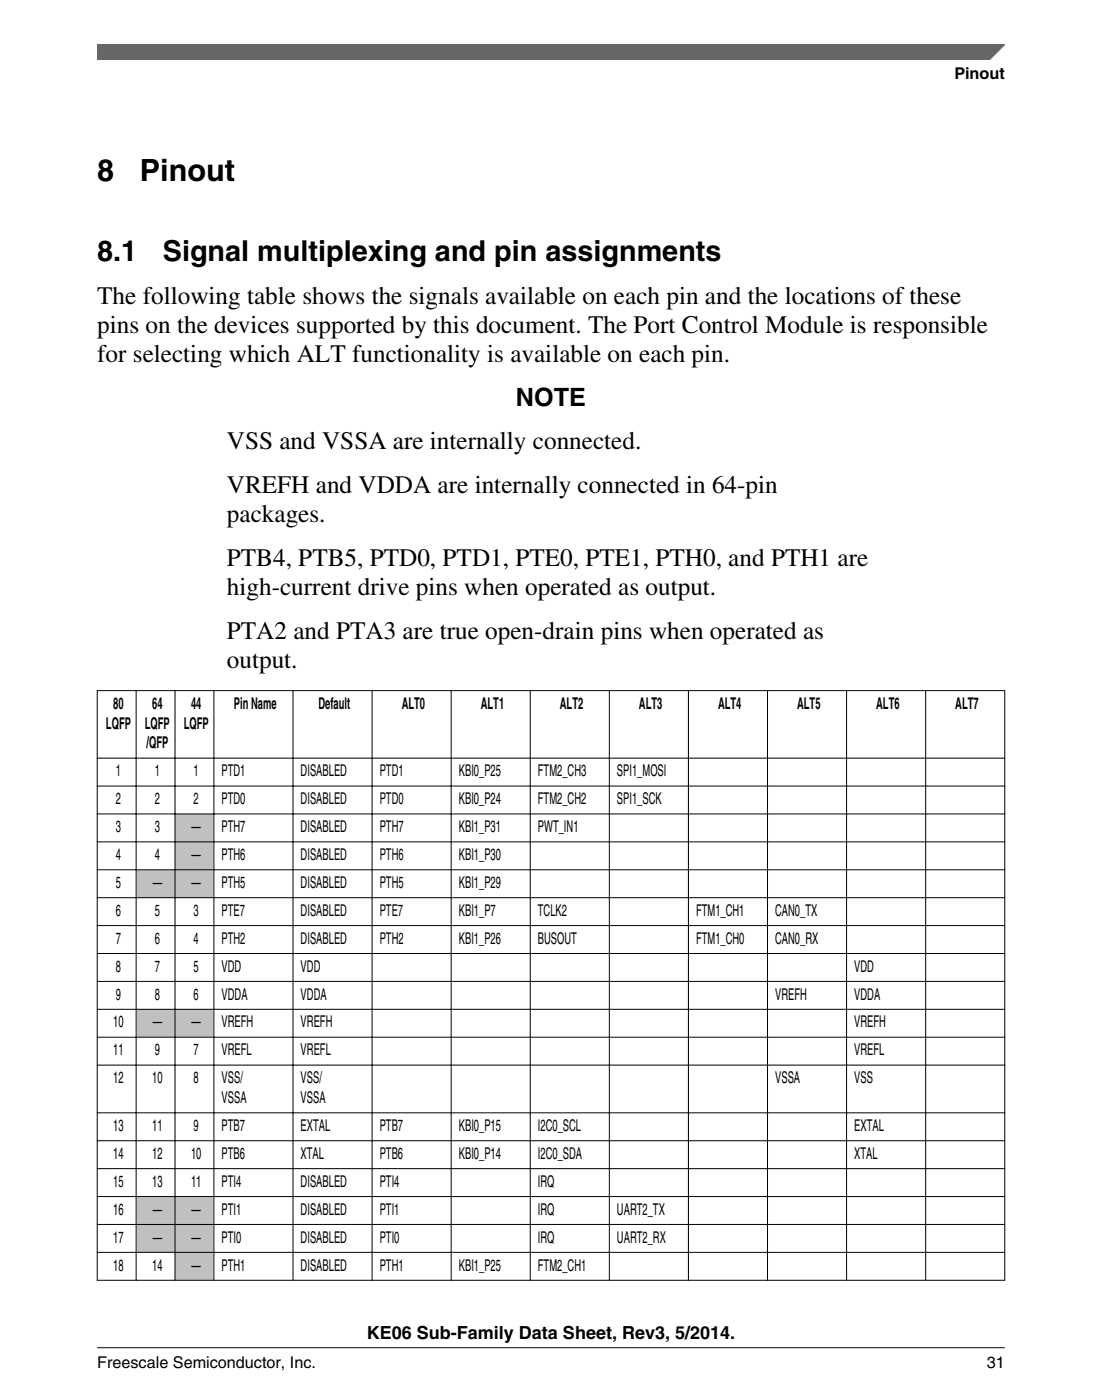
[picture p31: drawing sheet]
<svg xmlns="http://www.w3.org/2000/svg" width="216mm" height="274mm" viewBox="0 0 216 274" stroke-linecap="round" stroke-linejoin="round" font-family="sans-serif">
<defs><g id="words">
<g font-size="6">
<text x="19" y="35.5">8</text>
<text x="27.4" y="35.5">Pinout</text>
</g>
<g font-size="5.6">
<text x="19.1" y="51.1">8.1</text>
<text x="31.9" y="51.1">Signal multiplexing and pin assignments</text>
</g>
<g font-size="4.9">
<text x="19" y="59.6">The following table shows the signals available on each pin and the locations of these</text>
<text x="19" y="65.3">pins on the devices supported by this document. The Port Control Module is responsible</text>
<text x="19" y="70.9">for selecting which ALT functionality is available on each pin.</text>
<text x="101.1" y="79.5">NOTE</text>
<text x="44.5" y="88.1">VSS and VSSA are internally connected.</text>
<text x="44.5" y="96.7">VREFH and VDDA are internally connected in 64-pin</text>
<text x="44.5" y="102.3">packages.</text>
<text x="44.5" y="110.9">PTB4, PTB5, PTD0, PTD1, PTE0, PTE1, PTH0, and PTH1 are</text>
<text x="44.5" y="116.6">high-current drive pins when operated as output.</text>
<text x="44.5" y="125.2">PTA2 and PTA3 are true open-drain pins when operated as</text>
<text x="44.5" y="130.8">output.</text>
</g>
<text font-size="3.5" x="71.9" y="262.3">KE06 Sub-Family Data Sheet, Rev3, 5/2014.</text>
<g font-size="3.2">
<text x="187" y="15.5">Pinout</text>
<text x="20.8" y="142.8">LQFP</text>
<text x="22.2" y="138.9">80</text>
<text x="28.4" y="142.8">LQFP</text>
<text x="29.8" y="138.9">64</text>
<text x="36" y="142.8">LQFP</text>
<text x="37.4" y="138.9">44</text>
<text x="45.8" y="138.9">Pin Name</text>
<text x="62.4" y="138.9">Default</text>
<text x="78.7" y="138.9">ALT0</text>
<text x="94.2" y="138.9">ALT1</text>
<text x="109.7" y="138.9">ALT2</text>
<text x="125.2" y="138.9">ALT3</text>
<text x="140.7" y="138.9">ALT4</text>
<text x="156.2" y="138.9">ALT5</text>
<text x="171.7" y="138.9">ALT6</text>
<text x="187.2" y="138.9">ALT7</text>
<text x="28.7" y="146.6">/QFP</text>
<text x="22.7" y="152.1">1</text>
<text x="30.3" y="152.1">1</text>
<text x="37.9" y="152.1">1</text>
<text x="43.4" y="152.1">PTD1</text>
<text x="58.9" y="152.1">DISABLED</text>
<text x="74.4" y="152.1">PTD1</text>
<text x="89.9" y="152.1">KBI0_P25</text>
<text x="105.4" y="152.1">FTM2_CH3</text>
<text x="120.9" y="152.1">SPI1_MOSI</text>
<text x="22.7" y="157.6">2</text>
<text x="30.3" y="157.6">2</text>
<text x="37.9" y="157.6">2</text>
<text x="43.4" y="157.6">PTD0</text>
<text x="58.9" y="157.6">DISABLED</text>
<text x="74.4" y="157.6">PTD0</text>
<text x="89.9" y="157.6">KBI0_P24</text>
<text x="105.4" y="157.6">FTM2_CH2</text>
<text x="120.9" y="157.6">SPI1_SCK</text>
<text x="22.7" y="163">3</text>
<text x="30.3" y="163">3</text>
<text x="37.5" y="163">—</text>
<text x="43.4" y="163">PTH7</text>
<text x="58.9" y="163">DISABLED</text>
<text x="74.4" y="163">PTH7</text>
<text x="89.9" y="163">KBI1_P31</text>
<text x="105.4" y="163">PWT_IN1</text>
<text x="22.7" y="168.5">4</text>
<text x="22.7" y="174">5</text>
<text x="29.9" y="174">—</text>
<text x="30.3" y="168.5">4</text>
<text x="37.5" y="168.5">—</text>
<text x="37.5" y="174">—</text>
<text x="43.4" y="168.5">PTH6</text>
<text x="43.4" y="174">PTH5</text>
<text x="58.9" y="168.5">DISABLED</text>
<text x="58.9" y="174">DISABLED</text>
<text x="74.4" y="168.5">PTH6</text>
<text x="74.4" y="174">PTH5</text>
<text x="89.9" y="168.5">KBI1_P30</text>
<text x="89.9" y="174">KBI1_P29</text>
<text x="22.7" y="179.5">6</text>
<text x="30.3" y="179.5">5</text>
<text x="37.9" y="179.5">3</text>
<text x="43.4" y="179.5">PTE7</text>
<text x="58.9" y="179.5">DISABLED</text>
<text x="74.4" y="179.5">PTE7</text>
<text x="89.9" y="179.5">KBI1_P7</text>
<text x="105.4" y="179.5">TCLK2</text>
<text x="136.4" y="179.5">FTM1_CH1</text>
<text x="151.9" y="179.5">CAN0_TX</text>
<text x="22.7" y="184.9">7</text>
<text x="30.3" y="184.9">6</text>
<text x="37.9" y="184.9">4</text>
<text x="43.4" y="184.9">PTH2</text>
<text x="58.9" y="184.9">DISABLED</text>
<text x="74.4" y="184.9">PTH2</text>
<text x="89.9" y="184.9">KBI1_P26</text>
<text x="105.4" y="184.9">BUSOUT</text>
<text x="136.4" y="184.9">FTM1_CH0</text>
<text x="151.9" y="184.9">CAN0_RX</text>
<text x="22.7" y="190.4">8</text>
<text x="30.3" y="190.4">7</text>
<text x="37.9" y="190.4">5</text>
<text x="43.4" y="190.4">VDD</text>
<text x="58.9" y="190.4">VDD</text>
<text x="167.4" y="190.4">VDD</text>
<text x="22.7" y="195.9">9</text>
<text x="30.3" y="195.9">8</text>
<text x="37.9" y="195.9">6</text>
<text x="43.4" y="195.9">VDDA</text>
<text x="58.9" y="195.9">VDDA</text>
<text x="151.9" y="195.9">VREFH</text>
<text x="167.4" y="195.9">VDDA</text>
<text x="22.2" y="201.3">10</text>
<text x="29.9" y="201.3">—</text>
<text x="37.5" y="201.3">—</text>
<text x="43.4" y="201.3">VREFH</text>
<text x="58.9" y="201.3">VREFH</text>
<text x="167.4" y="201.3">VREFH</text>
<text x="22.2" y="206.8">11</text>
<text x="30.3" y="206.8">9</text>
<text x="37.9" y="206.8">7</text>
<text x="43.4" y="206.8">VREFL</text>
<text x="58.9" y="206.8">VREFL</text>
<text x="167.4" y="206.8">VREFL</text>
<text x="22.2" y="212.3">12</text>
<text x="29.8" y="212.3">10</text>
<text x="37.9" y="212.3">8</text>
<text x="43.4" y="212.3">VSS/</text>
<text x="58.9" y="212.3">VSS/</text>
<text x="151.9" y="212.3">VSSA</text>
<text x="167.4" y="212.3">VSS</text>
<text x="22.2" y="221.6">13</text>
<text x="29.8" y="221.6">11</text>
<text x="37.9" y="221.6">9</text>
<text x="43.4" y="216.1">VSSA</text>
<text x="43.4" y="221.6">PTB7</text>
<text x="58.9" y="216.1">VSSA</text>
<text x="58.9" y="221.6">EXTAL</text>
<text x="74.4" y="221.6">PTB7</text>
<text x="89.9" y="221.6">KBI0_P15</text>
<text x="105.4" y="221.6">I2C0_SCL</text>
<text x="167.4" y="221.6">EXTAL</text>
<text x="22.2" y="227.1">14</text>
<text x="29.8" y="227.1">12</text>
<text x="37.4" y="227.1">10</text>
<text x="43.4" y="227.1">PTB6</text>
<text x="58.9" y="227.1">XTAL</text>
<text x="74.4" y="227.1">PTB6</text>
<text x="89.9" y="227.1">KBI0_P14</text>
<text x="105.4" y="227.1">I2C0_SDA</text>
<text x="167.4" y="227.1">XTAL</text>
<text x="22.2" y="232.5">15</text>
<text x="29.8" y="232.5">13</text>
<text x="37.4" y="232.5">11</text>
<text x="43.4" y="232.5">PTI4</text>
<text x="58.9" y="232.5">DISABLED</text>
<text x="74.4" y="232.5">PTI4</text>
<text x="105.4" y="232.5">IRQ</text>
<text x="22.2" y="238">16</text>
<text x="29.9" y="238">—</text>
<text x="37.5" y="238">—</text>
<text x="43.4" y="238">PTI1</text>
<text x="58.9" y="238">DISABLED</text>
<text x="74.4" y="238">PTI1</text>
<text x="105.4" y="238">IRQ</text>
<text x="120.9" y="238">UART2_TX</text>
<text x="22.2" y="243.5">17</text>
<text x="29.9" y="243.5">—</text>
<text x="37.5" y="243.5">—</text>
<text x="43.4" y="243.5">PTI0</text>
<text x="58.9" y="243.5">DISABLED</text>
<text x="74.4" y="243.5">PTI0</text>
<text x="105.4" y="243.5">IRQ</text>
<text x="120.9" y="243.5">UART2_RX</text>
<text x="22.2" y="249">18</text>
<text x="29.8" y="249">14</text>
<text x="37.5" y="249">—</text>
<text x="43.4" y="249">PTH1</text>
<text x="58.9" y="249">DISABLED</text>
<text x="74.4" y="249">PTH1</text>
<text x="89.9" y="249">KBI1_P25</text>
<text x="105.4" y="249">FTM2_CH1</text>
<text x="19.1" y="268">Freescale Semiconductor, Inc.</text>
<text x="193.3" y="268">31</text>
</g>
</g></defs>
<g fill="#c0c0c0">
<path d="M34.4 159.6h7.4v5.3h-7.4z" fill-rule="evenodd"/>
<path d="M34.4 165h7.4v5.3h-7.4z" fill-rule="evenodd"/>
<path d="M26.8 170.5h7.4v5.3h-7.4z" fill-rule="evenodd"/>
<path d="M34.4 170.5h7.4v5.3h-7.4z" fill-rule="evenodd"/>
<path d="M26.8 197.9h7.4v5.2h-7.4z" fill-rule="evenodd"/>
<path d="M34.4 197.9h7.4v5.2h-7.4z" fill-rule="evenodd"/>
<path d="M26.8 234.5h7.4v5.3h-7.4z" fill-rule="evenodd"/>
<path d="M34.4 234.5h7.4v5.3h-7.4z" fill-rule="evenodd"/>
<path d="M26.8 240h7.4v5.3h-7.4z" fill-rule="evenodd"/>
<path d="M34.4 240h7.4v5.3h-7.4z" fill-rule="evenodd"/>
<path d="M34.4 245.5h7.4v5.3h-7.4z" fill-rule="evenodd"/>
</g>
<g fill="none" stroke="#000" stroke-width=".2">
<path d="M19 135.3h177.9M19 135.2v115.7M26.7 135.2v115.7M34.3 135.2v115.7M41.9 135.2v115.7M57.4 135.2v115.7M72.9 135.2v115.7M88.4 135.2v115.7M103.9 135.2v115.7M119.4 135.2v115.7M134.9 135.2v115.7M150.4 135.2v115.7"/>
<path d="M165.9 135.2v115.7M181.4 135.2v115.7M196.9 135.2v115.7M19 148.6h177.9M19 154h177.9M19 159.5h177.9M19 165h177.9M19 170.4h177.9M19 175.9h177.9M19 181.4h177.9M19 186.8h177.9M19 192.3h177.9"/>
<path d="M19 197.8h177.9M19 203.2h177.9M19 208.7h177.9M19 218.1h177.9M19 223.5h177.9M19 229h177.9M19 234.5h177.9M19 239.9h177.9M19 245.4h177.9M19 250.9h177.9"/>
</g>
<path d="M19 8.7h177.8l-5.6 3h-172.2z" fill="#666"/>
<path d="M19 11.7v-3h177.8l-3 3" fill="none" stroke="#666" stroke-width=".28"/>
<path d="M19 264.1h177.8" fill="none" stroke="#000" stroke-width=".2"/>
<use href="#words"/>
</svg>
